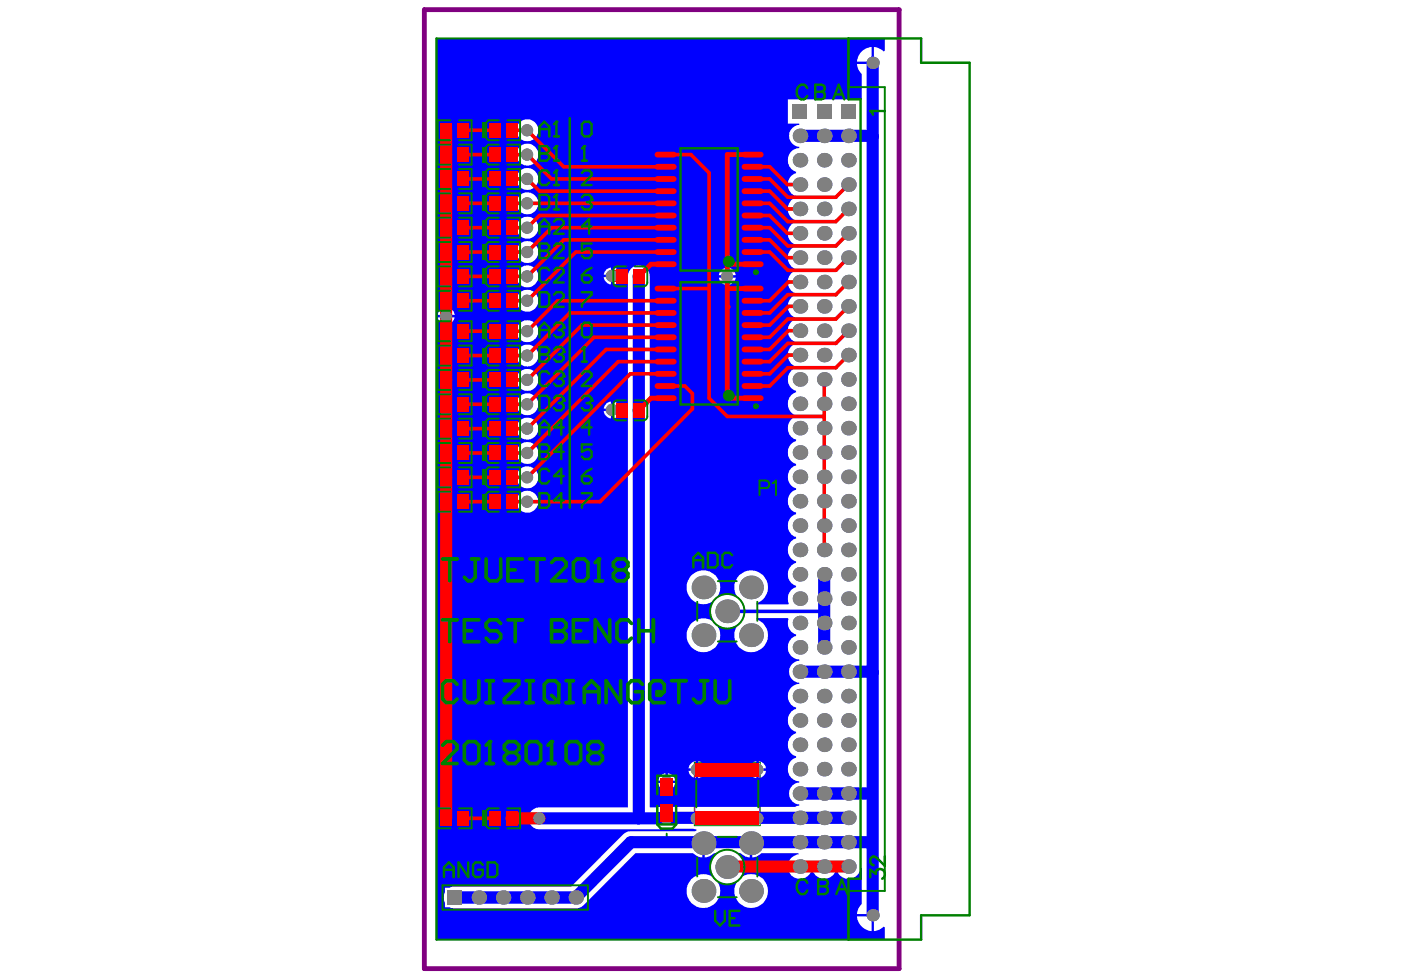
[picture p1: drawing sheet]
<svg xmlns="http://www.w3.org/2000/svg" width="289mm" height="202mm" viewBox="0 0 289 202" stroke-linecap="round" stroke-linejoin="round" font-family="sans-serif">
<g fill="none" stroke="#008000" stroke-width=".4">
<path d="M98.9 25.9v2M98.9 30.9v2M98.9 35.9v2M107.7 36.9h2M107.7 31.9h2M107.7 26.9h2M108.7 25.9v2M108.7 30.9v2M108.7 35.9v2M98.9 40.9v2M98.9 46v2M98.9 51v2"/>
<path d="M98.9 56v2M107.7 57h2M107.7 52h2M107.7 41.9h2M107.7 47h2M108.7 40.9v2M108.7 46v2M108.7 51v2M108.7 56v2M98.9 61v2M98.9 67.3v2M98.9 72.3v2"/>
<path d="M98.9 77.4v2M107.7 78.4h2M107.7 73.3h2M107.7 68.3h2M107.7 62h2M108.7 61v2M108.7 67.3v2M108.7 72.3v2M108.7 77.4v2M98.9 82.4v2M98.9 87.4v2M98.9 92.4v2"/>
<path d="M98.9 97.5v2M107.7 98.5h2M107.7 93.4h2M107.7 88.4h2M107.7 83.4h2M108.7 82.4v2M108.7 87.4v2M108.7 92.4v2M108.7 97.5v2M98.9 102.5v2M107.7 103.5h2M108.7 102.5v2"/>
<path d="M136.5 159.1h2M98.9 167.8v2M107.7 168.8h2M108.7 167.8v2M136.5 172.9h2M137.5 172v1.9"/>
</g>
<path d="M143.2 157.2h13.6v13.1h-13.6zM149 163.8h2M150 162.8v2" fill="none" stroke="#008000" stroke-width=".21"/>
<g fill="none" stroke="#800080" stroke-width=".21">
<path d="M103 36.9h1.6M103 31.9h1.6M103 26.9h1.6M103.4 26.1v1.6M103.4 31.1v1.6M103.4 36.1v1.6M104 40l-.6 .5M104 29.9l-.6 .6M104 24.9l-.6 .6M104 35l-.6 .5M104.2 26.1v1.6l-.8-.8zM104.2 31.1v1.6l-.8-.8z"/>
<path d="M104.2 36.1v1.6l-.8-.8zM104.4 35.2l-.6 .5M104.4 30.1l-.6 .6M104.4 25.1l-.6 .6M138.7 30.3h15v25.8h-15zM103 57h1.6M103 52h1.6M103 47h1.6M103 41.9h1.6M103.4 41.1v1.6M103.4 46.2v1.6M103.4 51.2v1.6"/>
<path d="M103.4 56.2v1.6M104 50l-.6 .6M104 45l-.6 .6M104 55.1l-.6 .5M104.2 41.1v1.6l-.8-.8zM104.2 46.2v1.6l-.8-.8zM104.2 51.2v1.6l-.8-.8zM104.2 56.2v1.6l-.8-.8zM104.4 55.3l-.6 .5M104.4 50.2l-.6 .6M104.4 45.2l-.6 .6M104.4 40.2l-.6 .5"/>
<path d="M138.7 58h15v25.7h-15zM103 78.4h1.6M103 73.3h1.6M103 68.3h1.6M103 62h1.6M103.4 61.2v1.6M103.4 67.5v1.6M103.4 72.5v1.6M103.4 77.6v1.6M104 76.4l-.6 .6M104 71.4l-.6 .5M104 66.4l-.6 .5"/>
<path d="M104 60.1l-.6 .5M104.2 61.2v1.6l-.8-.8zM104.2 67.5v1.6l-.8-.8zM104.2 72.5v1.6l-.8-.8zM104.2 77.6v1.6l-.8-.8zM104.4 76.6l-.6 .6M104.4 71.6l-.6 .5M104.4 60.3l-.6 .5M104.4 66.6l-.6 .5M103 98.5h1.6M103 93.4h1.6M103 88.4h1.6"/>
<path d="M103 83.4h1.6M103.4 82.6v1.6M103.4 87.6v1.6M103.4 92.6v1.6M103.4 97.7v1.6M104 96.5l-.6 .6M104 91.5l-.6 .5M104 86.5l-.6 .5M104 81.4l-.6 .6M104.2 82.6v1.6l-.8-.8zM104.2 87.6v1.6l-.8-.8zM104.2 92.6v1.6l-.8-.8z"/>
<path d="M104.2 97.7v1.6l-.8-.8zM104.4 96.7l-.6 .6M104.4 91.7l-.6 .5M104.4 81.6l-.6 .6M104.4 86.7l-.6 .5M103 103.5h1.6M103.4 102.7v1.6M104 101.5l-.6 .6M104.2 102.7v1.6l-.8-.8zM104.4 101.7l-.6 .6M143.3 157.9h13.4v11.7h-13.4zM103 168.8h1.6"/>
<path d="M103.4 168v1.6M104 166.8l-.6 .6M104.2 168v1.6l-.8-.8zM104.4 167l-.6 .6"/>
<circle cx="152" cy="54.2" r="1"/>
<circle cx="152" cy="81.9" r="1"/>
<circle cx="150" cy="126.1" r="3.6"/>
<circle cx="150" cy="126.1" r="2.05"/>
<circle cx="150" cy="126.1" r=".4"/>
<circle cx="150" cy="178.8" r="3.6"/>
<circle cx="150" cy="178.8" r="2.05"/>
<circle cx="150" cy="178.8" r=".4"/>
</g>
<path d="M87.5 2h97.9v197.8h-97.9z" fill="none" stroke="#800080" stroke-width="1"/>
<path d="M90 8h92.5v2.5l-.3 .1-1-.7-1-.2v3.3h-.2v.2h-3.3l.3 1 .7 1.1v5.2h-15.2v5h2.3v.3a2.27 2.27 0 0 0-2.1 2.2 2.27 2.27 0 0 0 2.1 2.3v.2l-.5 .1a2.53 2.53 0 0 0-1.8 2.3 2.53 2.53 0 0 0 1.7 2.5v.3l-.5 .2a2.53 2.53 0 0 0-1.2 2.4 2.53 2.53 0 0 0 1.7 2.1v.3l-.5 .2a2.53 2.53 0 0 0-1.2 2.4 2.53 2.53 0 0 0 1.7 2.2v.3l-.5 .1a2.53 2.53 0 0 0-1.2 2.4 2.53 2.53 0 0 0 1.7 2.2v.3l-.5 .1a2.53 2.53 0 0 0-1.2 2.5 2.53 2.53 0 0 0 1.7 2.1v.3l-.5 .2a2.53 2.53 0 0 0-1.2 2.4 2.53 2.53 0 0 0 1.7 2.1v.3l-.5 .2a2.53 2.53 0 0 0-1.2 2.4 2.53 2.53 0 0 0 1.7 2.2v.3l-.5 .1a2.53 2.53 0 0 0-1.2 2.4 2.53 2.53 0 0 0 1.7 2.2v.3l-.5 .1a2.53 2.53 0 0 0-1.2 2.5 2.53 2.53 0 0 0 1.7 2.1v.3l-.5 .2a2.53 2.53 0 0 0-1.2 2.4 2.53 2.53 0 0 0 1.7 2.1v.3l-.5 .2a2.53 2.53 0 0 0-1.2 2.4 2.53 2.53 0 0 0 1.7 2.1v.4l-.5 .1a2.53 2.53 0 0 0-1.2 2.4 2.53 2.53 0 0 0 1.7 2.2v.3l-.5 .1a2.53 2.53 0 0 0-1.2 2.5 2.53 2.53 0 0 0 1.7 2.1v.3l-.5 .1a2.53 2.53 0 0 0-1.2 2.5 2.53 2.53 0 0 0 1.7 2.1v.3l-.5 .2a2.53 2.53 0 0 0-1.2 2.4 2.53 2.53 0 0 0 1.7 2.1v.3l-.5 .2a2.53 2.53 0 0 0-1.2 2.4 2.53 2.53 0 0 0 1.7 2.2v.3l-.5 .1a2.53 2.53 0 0 0-1.2 2.5 2.53 2.53 0 0 0 1.7 2.1v.3l-.5 .1a2.53 2.53 0 0 0-1.2 2.5 2.53 2.53 0 0 0 1.7 2.1v.3l-.5 .2a2.49 2.49 0 0 0-1 3.2l-.2 .2h-6.5v-.3h.2a3.5 3.5 0 0 0 1.9-4.7 3.5 3.5 0 0 0-4.8-1.6 3.5 3.5 0 0 0-1.4 4.8l-.2 .2-.4-.2a3.2 3.2 0 0 0-3.1 .2l-.2-.2 .3-.4a3.5 3.5 0 0 0-2.9-4.9 3.5 3.5 0 0 0-3.7 4.3 3.5 3.5 0 0 0 5.1 2.2l.2 .2-.2 .4a3.3 3.3 0 0 0 .2 3.2l-.2 .2-.4-.3a3.5 3.5 0 0 0-4.9 2.9 3.5 3.5 0 0 0 4.3 3.7 3.5 3.5 0 0 0 2.2-5.1l.2-.2 .4 .2a3.2 3.2 0 0 0 3.1-.2l.2 .2-.2 .4a3.5 3.5 0 0 0 1.9 4.6 3.5 3.5 0 0 0 4.6-2.1 3.5 3.5 0 0 0-2.2-4.4v-.3h6.5l.1 .2-.1 .2a2.46 2.46 0 0 0 1.7 3v.3l-.5 .1a2.53 2.53 0 0 0-1.2 2.8 2.53 2.53 0 0 0 2.3 1.9v.3h-.4a2.28 2.28 0 0 0-1.7 2.5 2.28 2.28 0 0 0 2.1 2v.3h-.5a2.53 2.53 0 0 0-1.8 2.4 2.53 2.53 0 0 0 1.7 2.4v.3l-.5 .2a2.53 2.53 0 0 0-1.2 2.4 2.53 2.53 0 0 0 1.7 2.2v.3l-.5 .1a2.53 2.53 0 0 0-1.2 2.4 2.53 2.53 0 0 0 1.7 2.2v.3l-.5 .1a2.53 2.53 0 0 0-1.2 2.8 2.53 2.53 0 0 0 2.3 2v.2l-.4 .1a2.28 2.28 0 0 0-1.7 2.4 2.28 2.28 0 0 0 2.1 2v.3l-.9 .2-29.9 .1-.1-110.1a2.27 2.27 0 0 0-2.4-1.6 2.27 2.27 0 0 0-2 2.2v109.5l-18.8 .1a2.28 2.28 0 0 0-1.7 2.5 2.28 2.28 0 0 0 2.3 2l31.8-.1 .5 .1v.2l-.2 .2h-13.9l-1 .6-10.7 10.8h-24l-1.1 .2h-.9v.9a2.57 2.57 0 0 0 0 2.2v.9h.9l1.1 .3 25.5-.1 1-.6 10.7-10.7h12a2.73 2.73 0 0 0 1.8 .9v-3h.5v3l.9-.2 1-.7h.4l.1 .2a3.5 3.5 0 0 0-.7 4.4l-.2 .2-.4-.2a3.5 3.5 0 0 0-4.9 2.8 3.5 3.5 0 0 0 4.3 3.8 3.5 3.5 0 0 0 2.2-5.2l.2-.1 .4 .2a3.2 3.2 0 0 0 3.1-.2l.2 .1-.2 .5a3.5 3.5 0 0 0 2.9 4.8 3.5 3.5 0 0 0 3.7-4.3 3.5 3.5 0 0 0-5.2-2.2l-.1-.2 .2-.4a3.5 3.5 0 0 0-.9-4l.1-.2h.4l1 .7 .8 .2v-3h.5v3a2.74 2.74 0 0 0 1.9-.9h7.7v.2a2.51 2.51 0 0 0-1.7 4.1 2.51 2.51 0 0 0 4.3-.8h.3l.2 .5a2.51 2.51 0 0 0 2.4 1.2 2.51 2.51 0 0 0 2.1-1.7h.3l.2 .5a2.51 2.51 0 0 0 2.7 1.2 2.51 2.51 0 0 0 2-2.2h.2v7.4l-.7 1.1-.3 1h3.3v.3h.2v3.3l1-.3 1-.6 .3 .1v2.6h-92.5zM177.7 10.6a3.4 3.4 0 0 0-1 2.1h3v-3a3.3 3.3 0 0 0-2 .9zM106.5 26.9a2.26 2.26 0 0 0 4.5 0 2.26 2.26 0 0 0-4.5 0zM106.5 31.9a2.26 2.26 0 0 0 4.5 0 2.26 2.26 0 0 0-4.5 0zM106.5 36.9a2.26 2.26 0 0 0 4.5 0 2.26 2.26 0 0 0-4.5 0zM106.5 41.9a2.26 2.26 0 0 0 4.5 0 2.26 2.26 0 0 0-4.5 0zM106.5 47a2.26 2.26 0 0 0 4.5 0 2.26 2.26 0 0 0-4.5 0zM106.5 52a2.26 2.26 0 0 0 4.5 0 2.26 2.26 0 0 0-4.5 0zM126.5 55.2v1.5h1.5a1.65 1.65 0 0 0-1.5-1.5zM125 55.7l-.5 1h1.5v-1.5zM150.2 55.3v1.5h1.5a1.77 1.77 0 0 0-1.5-1.5zM148.7 55.8l-.3 .3-.2 .7h1.5v-1.5l-.6 .2zM126.5 57.2v1.5a1.77 1.77 0 0 0 1.5-1.5zM124.5 57.2a1.77 1.77 0 0 0 1.5 1.5v-1.5zM150.2 57.3v1.5a1.77 1.77 0 0 0 1.5-1.5zM148.2 57.3a1.77 1.77 0 0 0 1.5 1.5v-1.5zM106.5 57a2.26 2.26 0 0 0 4.5 0 2.26 2.26 0 0 0-4.5 0zM106.5 62a2.26 2.26 0 0 0 4.5 0 2.26 2.26 0 0 0-4.5 0zM92.3 63.4v1.6h1.5a1.77 1.77 0 0 0-1.5-1.6zM90.8 63.9l-.3 .4-.2 .7h1.5v-1.6l-.7 .2zM92.3 65.5v1.4a1.79 1.79 0 0 0 1.5-1.4zM90.3 65.5a1.79 1.79 0 0 0 1.5 1.4v-1.4zM106.5 68.3a2.26 2.26 0 0 0 4.5 0 2.26 2.26 0 0 0-4.5 0zM106.5 73.3a2.26 2.26 0 0 0 4.5 0 2.26 2.26 0 0 0-4.5 0zM106.5 78.4a2.26 2.26 0 0 0 4.5 0 2.26 2.26 0 0 0-4.5 0zM126.5 82.8v1.5h1.5a1.65 1.65 0 0 0-1.5-1.5zM125 83.3l-.5 1h1.5v-1.5zM106.5 83.4a2.26 2.26 0 0 0 4.5 0 2.26 2.26 0 0 0-4.5 0zM126.5 84.8v1.5a1.77 1.77 0 0 0 1.5-1.5zM124.5 84.8a1.77 1.77 0 0 0 1.5 1.5v-1.5zM106.5 88.4a2.26 2.26 0 0 0 4.5 0 2.26 2.26 0 0 0-4.5 0zM106.5 93.4a2.26 2.26 0 0 0 4.5 0 2.26 2.26 0 0 0-4.5 0zM106.5 98.5a2.26 2.26 0 0 0 4.5 0 2.26 2.26 0 0 0-4.5 0zM106.5 103.5a2.26 2.26 0 0 0 4.5 0 2.26 2.26 0 0 0-4.5 0zM156.5 157v1.5h1.5a1.77 1.77 0 0 0-1.5-1.5zM155 157.5l-.3 .3-.2 .7h1.5v-1.5l-.7 .2zM144 157v1.5h1.5a1.77 1.77 0 0 0-1.5-1.5zM142.5 157.5l-.3 .3-.2 .7h1.5v-1.5l-.7 .2zM156.5 159v1.5a1.77 1.77 0 0 0 1.5-1.5zM154.5 159a1.77 1.77 0 0 0 1.5 1.5v-1.5zM144 159v1.5a1.77 1.77 0 0 0 1.5-1.5zM142 159a1.77 1.77 0 0 0 1.5 1.5v-1.5zM137.7 159.5v1.5h1.5a1.77 1.77 0 0 0-1.5-1.5zM136.2 160l-.3 .4-.2 .6h1.5v-1.5l-.6 .2zM137.7 161.5v1.5a1.77 1.77 0 0 0 1.5-1.5zM135.7 161.5a1.77 1.77 0 0 0 1.5 1.5v-1.5zM176.7 189a3.3 3.3 0 0 0 3 3.1v-3.1z" fill="#00f"/>
<path d="M180 13v175.8M165 28l15 .1M131.7 57v111.8M170 118.5v15M165 138.6l15 .1M111.3 168.8h24.9M136.2 168.7h38.8M165 163.7h14.9M179.9 173.7h-49.8l-11.4 11.4h-24.9" fill="none" stroke="#00f" stroke-width="2.5"/>
<path d="M150 126.1h20" fill="none" stroke="#00f" stroke-width=".75"/>
<g fill="#808080">
<circle cx="111.2" cy="168.8" r="1.25"/>
<circle cx="92" cy="65.2" r="1.25"/>
<circle cx="156.2" cy="168.8" r="1.25"/>
<circle cx="143.7" cy="168.8" r="1.25"/>
<circle cx="137.4" cy="168.8" r="1.25"/>
<circle cx="137.4" cy="161.3" r="1.25"/>
<circle cx="156.2" cy="158.8" r="1.25"/>
<circle cx="143.7" cy="158.8" r="1.25"/>
<circle cx="149.9" cy="57" r="1.25"/>
<circle cx="131.7" cy="84.6" r="1.25"/>
<circle cx="131.7" cy="57" r="1.25"/>
<circle cx="126.2" cy="84.5" r="1.25"/>
<circle cx="126.2" cy="56.9" r="1.25"/>
<circle cx="108.7" cy="62" r="1.25"/>
<circle cx="108.7" cy="57" r="1.25"/>
<circle cx="108.7" cy="52" r="1.25"/>
<circle cx="108.7" cy="47" r="1.25"/>
<circle cx="108.7" cy="41.9" r="1.25"/>
<circle cx="108.7" cy="36.9" r="1.25"/>
<circle cx="108.7" cy="26.9" r="1.25"/>
<circle cx="108.7" cy="103.5" r="1.25"/>
<circle cx="108.7" cy="93.4" r="1.25"/>
<circle cx="108.7" cy="88.4" r="1.25"/>
<circle cx="108.7" cy="83.4" r="1.25"/>
<circle cx="108.7" cy="78.4" r="1.25"/>
<circle cx="108.7" cy="73.3" r="1.25"/>
<circle cx="108.7" cy="68.3" r="1.25"/>
<circle cx="108.7" cy="98.5" r="1.25"/>
<circle cx="108.7" cy="31.9" r="1.25"/>
<circle cx="108.8" cy="185.1" r="1.47"/>
<circle cx="165" cy="173.7" r="1.5"/>
<circle cx="165" cy="153.6" r="1.5"/>
<circle cx="165" cy="133.5" r="1.5"/>
<circle cx="165" cy="113.4" r="1.5"/>
<circle cx="165" cy="93.3" r="1.5"/>
<circle cx="165" cy="73.2" r="1.5"/>
<circle cx="165" cy="53.1" r="1.5"/>
<circle cx="165" cy="33" r="1.5"/>
<circle cx="175" cy="173.7" r="1.5"/>
<circle cx="175" cy="153.6" r="1.5"/>
<circle cx="175" cy="133.5" r="1.5"/>
<circle cx="175" cy="113.4" r="1.5"/>
<circle cx="175" cy="93.3" r="1.5"/>
<circle cx="175" cy="73.2" r="1.5"/>
<circle cx="175" cy="53.1" r="1.5"/>
<circle cx="175" cy="33" r="1.5"/>
<circle cx="98.8" cy="185.1" r="1.47"/>
<circle cx="118.7" cy="185.1" r="1.47"/>
<circle cx="113.8" cy="185.1" r="1.47"/>
<circle cx="145.1" cy="183.8" r="2.45"/>
<circle cx="145.1" cy="173.9" r="2.45"/>
<circle cx="145.1" cy="121.2" r="2.45"/>
<circle cx="165" cy="168.7" r="1.5"/>
<circle cx="165" cy="163.7" r="1.5"/>
<circle cx="165" cy="148.6" r="1.5"/>
<circle cx="165" cy="158.6" r="1.5"/>
<circle cx="165" cy="138.6" r="1.5"/>
<circle cx="165" cy="143.6" r="1.5"/>
<circle cx="165" cy="118.5" r="1.5"/>
<circle cx="165" cy="123.5" r="1.5"/>
<circle cx="165" cy="103.4" r="1.5"/>
<circle cx="165" cy="108.4" r="1.5"/>
<circle cx="165" cy="83.3" r="1.5"/>
<circle cx="165" cy="88.3" r="1.5"/>
<circle cx="165" cy="68.2" r="1.5"/>
<circle cx="165" cy="78.3" r="1.5"/>
<circle cx="165" cy="58.2" r="1.5"/>
<circle cx="165" cy="63.2" r="1.5"/>
<circle cx="165" cy="38.1" r="1.5"/>
<circle cx="165" cy="43.1" r="1.5"/>
<circle cx="165" cy="28" r="1.5"/>
<circle cx="180" cy="188.8" r="1.25"/>
<circle cx="175" cy="163.7" r="1.5"/>
<circle cx="175" cy="168.7" r="1.5"/>
<circle cx="175" cy="148.6" r="1.5"/>
<circle cx="175" cy="158.6" r="1.5"/>
<circle cx="175" cy="138.6" r="1.5"/>
<circle cx="175" cy="143.6" r="1.5"/>
<circle cx="175" cy="118.5" r="1.5"/>
<circle cx="175" cy="123.5" r="1.5"/>
<circle cx="175" cy="103.4" r="1.5"/>
<circle cx="175" cy="108.4" r="1.5"/>
<circle cx="175" cy="83.3" r="1.5"/>
<circle cx="175" cy="88.3" r="1.5"/>
<circle cx="175" cy="68.2" r="1.5"/>
<circle cx="175" cy="78.3" r="1.5"/>
<circle cx="175" cy="58.2" r="1.5"/>
<circle cx="175" cy="63.2" r="1.5"/>
<circle cx="175" cy="38.1" r="1.5"/>
<circle cx="175" cy="43.1" r="1.5"/>
<circle cx="175" cy="28" r="1.5"/>
<circle cx="180" cy="13" r="1.25"/>
<circle cx="145.1" cy="131" r="2.45"/>
<circle cx="165" cy="178.7" r="1.5"/>
<circle cx="165" cy="128.5" r="1.5"/>
<circle cx="165" cy="48.1" r="1.5"/>
<circle cx="165" cy="98.4" r="1.5"/>
<circle cx="175" cy="178.7" r="1.5"/>
<circle cx="175" cy="128.5" r="1.5"/>
<circle cx="175" cy="48.1" r="1.5"/>
<circle cx="175" cy="98.4" r="1.5"/>
<circle cx="170" cy="173.7" r="1.5"/>
<circle cx="170" cy="153.6" r="1.5"/>
<circle cx="170" cy="133.5" r="1.5"/>
<circle cx="170" cy="113.4" r="1.5"/>
<circle cx="170" cy="93.3" r="1.5"/>
<circle cx="170" cy="73.2" r="1.5"/>
<circle cx="170" cy="53.1" r="1.5"/>
<circle cx="170" cy="33" r="1.5"/>
<circle cx="103.8" cy="185.1" r="1.47"/>
<circle cx="154.9" cy="183.8" r="2.45"/>
<circle cx="170" cy="168.7" r="1.5"/>
<circle cx="170" cy="163.7" r="1.5"/>
<circle cx="154.9" cy="173.9" r="2.45"/>
<circle cx="170" cy="158.6" r="1.5"/>
<circle cx="170" cy="148.6" r="1.5"/>
<circle cx="170" cy="138.6" r="1.5"/>
<circle cx="170" cy="143.6" r="1.5"/>
<circle cx="170" cy="118.5" r="1.5"/>
<circle cx="170" cy="123.5" r="1.5"/>
<circle cx="150" cy="126.1" r="2.45"/>
<circle cx="154.9" cy="121.2" r="2.45"/>
<circle cx="170" cy="103.4" r="1.5"/>
<circle cx="170" cy="108.4" r="1.5"/>
<circle cx="170" cy="83.3" r="1.5"/>
<circle cx="170" cy="88.3" r="1.5"/>
<circle cx="170" cy="68.2" r="1.5"/>
<circle cx="170" cy="78.3" r="1.5"/>
<circle cx="170" cy="58.2" r="1.5"/>
<circle cx="170" cy="63.2" r="1.5"/>
<circle cx="170" cy="38.1" r="1.5"/>
<circle cx="170" cy="43.1" r="1.5"/>
<circle cx="170" cy="28" r="1.5"/>
<circle cx="170" cy="178.7" r="1.5"/>
<circle cx="150" cy="178.8" r="2.45"/>
<circle cx="170" cy="128.5" r="1.5"/>
<circle cx="154.9" cy="131" r="2.45"/>
<circle cx="170" cy="48.1" r="1.5"/>
<circle cx="170" cy="98.4" r="1.5"/>
</g>
<g fill="#808080">
<path d="M92.3 183.6h3v3h-3z" fill-rule="evenodd"/>
<path d="M163.5 21.5h3v3h-3z" fill-rule="evenodd"/>
<path d="M173.5 21.5h3v3h-3z" fill-rule="evenodd"/>
<path d="M168.5 21.5h3v3h-3z" fill-rule="evenodd"/>
</g>
<path d="M128 84.5h.2" fill="none" stroke="#f00" stroke-width="2.5"/>
<circle cx="137.3" cy="69.6" r=".37" fill="#f00"/>
<path d="M92 41.9v5.1M92 52v10M92 68.3v10.1M92 83.4v10" fill="none" stroke="#f00" stroke-width="2.5"/>
<circle cx="155.2" cy="59.5" r=".5" fill="#f00"/>
<g fill="none" stroke="#f00" stroke-width=".75">
<path d="M95.5 36.9h6.5M95.5 31.9h6.5M105.5 36.9h3.3M105.5 31.9h3.3M95.5 57h6.5M95.5 52h6.5M95.5 41.9h6.5M105.5 57h3.3M105.5 52h3.3M105.5 41.9h3.3M137.3 59.5h8.9M95.5 78.4h6.5"/>
<path d="M95.5 73.3h6.5M95.5 68.3h6.5M95.5 62h6.5M105.5 62h3.3M106 78.4h2.8M106 73.3h2.8M106 68.3h2.8M127.5 74.6h7.5M137.3 79.6h3.9l1.6 1.6M170 78.3v35.1M95.5 98.5h6.5M95.5 93.4h6.5"/>
<path d="M95.5 88.4h6.5M105.5 98.5h3.3M105.5 93.4h3.3M105.5 88.4h3.3M95.5 168.8h6.5"/>
</g>
<path d="M92 26.9v15M92 47v5M126.2 56.9h2M92 62v6.3M92 78.4v5M92 93.4v75.4" fill="none" stroke="#f00" stroke-width="2.5"/>
<circle cx="150" cy="31.9" r=".5" fill="#f00"/>
<g fill="none" stroke="#f00" stroke-width=".75">
<path d="M95.5 26.9h6.5M105.5 26.9h3.3M108.8 36.9l2.5 2.5M137.3 31.9h5.2M155.2 39.4h3.5M155.2 36.9h3.5M155.2 34.4h3.5M162.4 38.1h2.6M95.5 47h6.5M111.3 44.5l-2.5 2.5h-3.3M116.2 49.5l-7.4 7.5M118.7 52l-9.9 10"/>
<path d="M155.2 52h3.5M155.2 49.5h3.5M155.2 44.5h3.5M155.2 41.9h3.5M162.4 53.1h2.6M162.4 48.1h2.6M162.6 58.2h2.4M120 67.1l-11.2 11.3M155.2 79.6h3.5M155.2 77.1h3.5M155.2 72.1h3.5M155.2 74.6h3.5"/>
<path d="M155.2 69.6h3.5M155.2 64.5h3.5M155.2 62h3.5M162.6 73.2h2.4M162.6 68.2h2.4M95.5 83.4h6.5M106 83.4h2.8M146.2 82.1l3.8 3.8M95.5 103.5h6.5"/>
</g>
<path d="M134.2 54.5l-2.5 2.5M134.2 82.1l-2.5 2.5" fill="none" stroke="#f00" stroke-width="1"/>
<circle cx="150" cy="63.3" r=".5" fill="#f00"/>
<g fill="none" stroke="#f00" stroke-width=".75">
<path d="M108.8 31.9l5 5M108.8 26.9l7.4 7.5M142.5 31.9l3.7 3.8v46.4M158.7 39.4l3.7 3.7h2.6M158.7 34.4l3.7 3.7M158.7 36.9l3.8 3.8h9.9l2.6-2.6M113.8 47l-5 5M155.2 47h3.5l3.8 3.7M158.7 52l3.8 3.8h9.9l2.6-2.7M158.7 49.5l3.7 3.6M158.7 44.5l3.7 3.6M158.7 41.9l3.8 3.8h9.9l2.6-2.6"/>
<path d="M162.6 58.2l-3.9 3.8M175 58.2l-2.6 2.6h-9.9l-3.8 3.7M175 48.1l-2.6 2.6M115 62l-6.2 6.3M117.5 64.5l-8.7 8.8M130 77.1h7.3M162.5 70.8l-3.8 3.8M162.6 68.2l-3.9 3.9M162.6 73.2l-3.9 3.9M165 63.2h-2.4l-3.9 3.9h-3.5M175 63.2l-2.6 2.6h-9.9l-3.8 3.8M175 73.2l-2.6 2.7h-9.9l-3.8 3.7"/>
<path d="M175 68.2l-2.6 2.6M142.8 81.2v3.1M150 85.9h20"/>
</g>
<path d="M155.2 31.9h-5.2v50.2h5.2M134.2 54.5h3.1M150 54.5h5.2M134.2 82.1h3.1" fill="none" stroke="#f00" stroke-width="1"/>
<path d="M105.5 168.8h5.8M170 178.7h5" fill="none" stroke="#f00" stroke-width="2.5"/>
<circle cx="105.5" cy="168.8" r="1.25" fill="#f00"/>
<g fill="none" stroke="#f00" stroke-width=".75">
<path d="M111.3 39.4h26M113.8 36.9h23.5M116.2 34.4h21.1M108.8 41.9h28.5M111.3 44.5h26M113.8 47h23.5M116.2 49.5h21.1M118.7 52h18.6M162.5 50.7h9.9M115 62h22.3M117.5 64.5h19.8M120 67.1h17.3"/>
<path d="M127.5 74.6l-18.7 18.8M130 77.1l-21.2 21.4M137.3 69.6h-14.8l-13.7 13.8M137.3 72.1h-12.3l-16.2 16.3M162.5 70.8h9.9M142.8 84.3l-19.1 19.2h-18.2"/>
</g>
<path d="M150 59.5h5.2" fill="none" stroke="#f00" stroke-width="1"/>
<path d="M150 178.7h20" fill="none" stroke="#f00" stroke-width="2.5"/>
<g fill="#808080">
<circle cx="111.2" cy="168.8" r="1.25"/>
<circle cx="92" cy="65.2" r="1.25"/>
<circle cx="156.2" cy="168.8" r="1.25"/>
<circle cx="143.7" cy="168.8" r="1.25"/>
<circle cx="137.4" cy="168.8" r="1.25"/>
<circle cx="137.4" cy="161.3" r="1.25"/>
<circle cx="156.2" cy="158.8" r="1.25"/>
<circle cx="143.7" cy="158.8" r="1.25"/>
<circle cx="149.9" cy="57" r="1.25"/>
<circle cx="131.7" cy="84.6" r="1.25"/>
<circle cx="131.7" cy="57" r="1.25"/>
<circle cx="126.2" cy="84.5" r="1.25"/>
<circle cx="126.2" cy="56.9" r="1.25"/>
<circle cx="108.7" cy="62" r="1.25"/>
<circle cx="108.7" cy="57" r="1.25"/>
<circle cx="108.7" cy="52" r="1.25"/>
<circle cx="108.7" cy="47" r="1.25"/>
<circle cx="108.7" cy="41.9" r="1.25"/>
<circle cx="108.7" cy="36.9" r="1.25"/>
<circle cx="108.7" cy="26.9" r="1.25"/>
<circle cx="108.7" cy="103.5" r="1.25"/>
<circle cx="108.7" cy="93.4" r="1.25"/>
<circle cx="108.7" cy="88.4" r="1.25"/>
<circle cx="108.7" cy="83.4" r="1.25"/>
<circle cx="108.7" cy="78.4" r="1.25"/>
<circle cx="108.7" cy="73.3" r="1.25"/>
<circle cx="108.7" cy="68.3" r="1.25"/>
<circle cx="108.7" cy="98.5" r="1.25"/>
<circle cx="108.7" cy="31.9" r="1.25"/>
<circle cx="108.8" cy="185.1" r="1.47"/>
<circle cx="165" cy="173.7" r="1.5"/>
<circle cx="165" cy="153.6" r="1.5"/>
<circle cx="165" cy="133.5" r="1.5"/>
<circle cx="165" cy="113.4" r="1.5"/>
<circle cx="165" cy="93.3" r="1.5"/>
<circle cx="165" cy="73.2" r="1.5"/>
<circle cx="165" cy="53.1" r="1.5"/>
<circle cx="165" cy="33" r="1.5"/>
<circle cx="175" cy="173.7" r="1.5"/>
<circle cx="175" cy="153.6" r="1.5"/>
<circle cx="175" cy="133.5" r="1.5"/>
<circle cx="175" cy="113.4" r="1.5"/>
<circle cx="175" cy="93.3" r="1.5"/>
<circle cx="175" cy="73.2" r="1.5"/>
<circle cx="175" cy="53.1" r="1.5"/>
<circle cx="175" cy="33" r="1.5"/>
<circle cx="98.8" cy="185.1" r="1.47"/>
<circle cx="118.7" cy="185.1" r="1.47"/>
<circle cx="113.8" cy="185.1" r="1.47"/>
<circle cx="145.1" cy="183.8" r="2.45"/>
<circle cx="145.1" cy="173.9" r="2.45"/>
<circle cx="145.1" cy="121.2" r="2.45"/>
<circle cx="165" cy="168.7" r="1.5"/>
<circle cx="165" cy="163.7" r="1.5"/>
<circle cx="165" cy="148.6" r="1.5"/>
<circle cx="165" cy="158.6" r="1.5"/>
<circle cx="165" cy="138.6" r="1.5"/>
<circle cx="165" cy="143.6" r="1.5"/>
<circle cx="165" cy="118.5" r="1.5"/>
<circle cx="165" cy="123.5" r="1.5"/>
<circle cx="165" cy="103.4" r="1.5"/>
<circle cx="165" cy="108.4" r="1.5"/>
<circle cx="165" cy="83.3" r="1.5"/>
<circle cx="165" cy="88.3" r="1.5"/>
<circle cx="165" cy="68.2" r="1.5"/>
<circle cx="165" cy="78.3" r="1.5"/>
<circle cx="165" cy="58.2" r="1.5"/>
<circle cx="165" cy="63.2" r="1.5"/>
<circle cx="165" cy="38.1" r="1.5"/>
<circle cx="165" cy="43.1" r="1.5"/>
<circle cx="165" cy="28" r="1.5"/>
<circle cx="180" cy="188.8" r="1.25"/>
<circle cx="175" cy="163.7" r="1.5"/>
<circle cx="175" cy="168.7" r="1.5"/>
<circle cx="175" cy="148.6" r="1.5"/>
<circle cx="175" cy="158.6" r="1.5"/>
<circle cx="175" cy="138.6" r="1.5"/>
<circle cx="175" cy="143.6" r="1.5"/>
<circle cx="175" cy="118.5" r="1.5"/>
<circle cx="175" cy="123.5" r="1.5"/>
<circle cx="175" cy="103.4" r="1.5"/>
<circle cx="175" cy="108.4" r="1.5"/>
<circle cx="175" cy="83.3" r="1.5"/>
<circle cx="175" cy="88.3" r="1.5"/>
<circle cx="175" cy="68.2" r="1.5"/>
<circle cx="175" cy="78.3" r="1.5"/>
<circle cx="175" cy="58.2" r="1.5"/>
<circle cx="175" cy="63.2" r="1.5"/>
<circle cx="175" cy="38.1" r="1.5"/>
<circle cx="175" cy="43.1" r="1.5"/>
<circle cx="175" cy="28" r="1.5"/>
<circle cx="180" cy="13" r="1.25"/>
<circle cx="145.1" cy="131" r="2.45"/>
<circle cx="165" cy="178.7" r="1.5"/>
<circle cx="165" cy="128.5" r="1.5"/>
<circle cx="165" cy="48.1" r="1.5"/>
<circle cx="165" cy="98.4" r="1.5"/>
<circle cx="175" cy="178.7" r="1.5"/>
<circle cx="175" cy="128.5" r="1.5"/>
<circle cx="175" cy="48.1" r="1.5"/>
<circle cx="175" cy="98.4" r="1.5"/>
<circle cx="170" cy="173.7" r="1.5"/>
<circle cx="170" cy="153.6" r="1.5"/>
<circle cx="170" cy="133.5" r="1.5"/>
<circle cx="170" cy="113.4" r="1.5"/>
<circle cx="170" cy="93.3" r="1.5"/>
<circle cx="170" cy="73.2" r="1.5"/>
<circle cx="170" cy="53.1" r="1.5"/>
<circle cx="170" cy="33" r="1.5"/>
<circle cx="103.8" cy="185.1" r="1.47"/>
<circle cx="154.9" cy="183.8" r="2.45"/>
<circle cx="170" cy="168.7" r="1.5"/>
<circle cx="170" cy="163.7" r="1.5"/>
<circle cx="154.9" cy="173.9" r="2.45"/>
<circle cx="170" cy="158.6" r="1.5"/>
<circle cx="170" cy="148.6" r="1.5"/>
<circle cx="170" cy="138.6" r="1.5"/>
<circle cx="170" cy="143.6" r="1.5"/>
<circle cx="170" cy="118.5" r="1.5"/>
<circle cx="170" cy="123.5" r="1.5"/>
<circle cx="150" cy="126.1" r="2.45"/>
<circle cx="154.9" cy="121.2" r="2.45"/>
<circle cx="170" cy="103.4" r="1.5"/>
<circle cx="170" cy="108.4" r="1.5"/>
<circle cx="170" cy="83.3" r="1.5"/>
<circle cx="170" cy="88.3" r="1.5"/>
<circle cx="170" cy="68.2" r="1.5"/>
<circle cx="170" cy="78.3" r="1.5"/>
<circle cx="170" cy="58.2" r="1.5"/>
<circle cx="170" cy="63.2" r="1.5"/>
<circle cx="170" cy="38.1" r="1.5"/>
<circle cx="170" cy="43.1" r="1.5"/>
<circle cx="170" cy="28" r="1.5"/>
<circle cx="170" cy="178.7" r="1.5"/>
<circle cx="150" cy="178.8" r="2.45"/>
<circle cx="170" cy="128.5" r="1.5"/>
<circle cx="154.9" cy="131" r="2.45"/>
<circle cx="170" cy="48.1" r="1.5"/>
<circle cx="170" cy="98.4" r="1.5"/>
</g>
<g fill="#808080">
<path d="M92.3 183.6h3v3h-3z" fill-rule="evenodd"/>
<path d="M163.5 21.5h3v3h-3z" fill-rule="evenodd"/>
<path d="M173.5 21.5h3v3h-3z" fill-rule="evenodd"/>
<path d="M168.5 21.5h3v3h-3z" fill-rule="evenodd"/>
</g>
<g fill="#f00">
<path d="M90.9 92h2.3v2.9h-2.3z" fill-rule="evenodd"/>
<path d="M90.9 71.9h2.3v2.9h-2.3z" fill-rule="evenodd"/>
<path d="M90.9 55.6h2.3v2.9h-2.3z" fill-rule="evenodd"/>
<path d="M90.9 35.5h2.3v2.9h-2.3z" fill-rule="evenodd"/>
<path d="M127.1 55.6h2.3v2.9h-2.3z" fill-rule="evenodd"/>
<path d="M130.6 55.6h2.3v2.9h-2.3z" fill-rule="evenodd"/>
<path d="M90.9 167.3h2.3v3h-2.3z" fill-rule="evenodd"/>
<path d="M90.9 102h2.3v2.9h-2.3z" fill-rule="evenodd"/>
<path d="M90.9 81.9h2.3v2.9h-2.3z" fill-rule="evenodd"/>
<path d="M90.9 87h2.3v2.9h-2.3z" fill-rule="evenodd"/>
<path d="M90.9 66.9h2.3v2.9h-2.3z" fill-rule="evenodd"/>
<path d="M90.9 76.9h2.3v2.9h-2.3z" fill-rule="evenodd"/>
<path d="M90.9 50.5h2.3v2.9h-2.3z" fill-rule="evenodd"/>
<path d="M90.9 60.6h2.3v2.9h-2.3z" fill-rule="evenodd"/>
<path d="M90.9 40.5h2.3v2.9h-2.3z" fill-rule="evenodd"/>
<path d="M90.9 45.5h2.3v2.9h-2.3z" fill-rule="evenodd"/>
<path d="M90.9 25.4h2.3v2.9h-2.3z" fill-rule="evenodd"/>
<path d="M127.1 83.2h2.3v2.9h-2.3z" fill-rule="evenodd"/>
<path d="M130.6 83.2h2.3v2.9h-2.3z" fill-rule="evenodd"/>
<path d="M90.9 97h2.3v2.9h-2.3z" fill-rule="evenodd"/>
<path d="M90.9 30.4h2.3v2.9h-2.3z" fill-rule="evenodd"/>
<path d="M94.4 92h2.3v2.9h-2.3z" fill-rule="evenodd"/>
<path d="M100.9 92h2.3v2.9h-2.3z" fill-rule="evenodd"/>
<path d="M94.4 71.9h2.3v2.9h-2.3z" fill-rule="evenodd"/>
<path d="M100.9 71.9h2.3v2.9h-2.3z" fill-rule="evenodd"/>
<path d="M94.4 55.6h2.3v2.9h-2.3z" fill-rule="evenodd"/>
<path d="M100.9 55.6h2.3v2.9h-2.3z" fill-rule="evenodd"/>
<path d="M94.4 35.5h2.3v2.9h-2.3z" fill-rule="evenodd"/>
<path d="M100.9 35.5h2.3v2.9h-2.3z" fill-rule="evenodd"/>
</g>
<path d="M153.5 36.9h3.4M153.5 31.9h3.4M153.5 52h3.4M153.5 49.5h3.4M153.5 44.5h3.4M153.5 41.9h3.4M153.5 77.1h3.4M153.5 72.1h3.4M153.5 69.6h3.4M153.5 64.5h3.4M153.5 62h3.4M153.5 82.1h3.4" fill="none" stroke="#f00" stroke-width="1.2"/>
<g fill="#f00">
<path d="M100.9 167.3h2.3v3h-2.3z" fill-rule="evenodd"/>
<path d="M94.4 167.3h2.3v3h-2.3z" fill-rule="evenodd"/>
<path d="M94.4 102h2.3v2.9h-2.3z" fill-rule="evenodd"/>
<path d="M100.9 102h2.3v2.9h-2.3z" fill-rule="evenodd"/>
<path d="M94.4 81.9h2.3v2.9h-2.3z" fill-rule="evenodd"/>
<path d="M100.9 81.9h2.3v2.9h-2.3z" fill-rule="evenodd"/>
<path d="M94.4 87h2.3v2.9h-2.3z" fill-rule="evenodd"/>
<path d="M100.9 87h2.3v2.9h-2.3z" fill-rule="evenodd"/>
<path d="M94.4 66.9h2.3v2.9h-2.3z" fill-rule="evenodd"/>
<path d="M100.9 66.9h2.3v2.9h-2.3z" fill-rule="evenodd"/>
<path d="M94.4 76.9h2.3v2.9h-2.3z" fill-rule="evenodd"/>
<path d="M100.9 76.9h2.3v2.9h-2.3z" fill-rule="evenodd"/>
<path d="M94.4 50.5h2.3v2.9h-2.3z" fill-rule="evenodd"/>
<path d="M100.9 50.5h2.3v2.9h-2.3z" fill-rule="evenodd"/>
<path d="M94.4 60.6h2.3v2.9h-2.3z" fill-rule="evenodd"/>
<path d="M100.9 60.6h2.3v2.9h-2.3z" fill-rule="evenodd"/>
<path d="M94.4 40.5h2.3v2.9h-2.3z" fill-rule="evenodd"/>
<path d="M100.9 40.5h2.3v2.9h-2.3z" fill-rule="evenodd"/>
<path d="M94.4 45.5h2.3v2.9h-2.3z" fill-rule="evenodd"/>
<path d="M100.9 45.5h2.3v2.9h-2.3z" fill-rule="evenodd"/>
<path d="M94.4 25.4h2.3v2.9h-2.3z" fill-rule="evenodd"/>
<path d="M100.9 25.4h2.3v2.9h-2.3z" fill-rule="evenodd"/>
</g>
<path d="M153.5 34.4h3.4M153.5 39.4h3.4M153.5 59.5h3.4M153.5 54.5h3.4M153.5 47h3.4M153.5 67.1h3.4M153.5 74.6h3.4M153.5 79.6h3.4" fill="none" stroke="#f00" stroke-width="1.2"/>
<g fill="#f00">
<path d="M94.4 97h2.3v2.9h-2.3z" fill-rule="evenodd"/>
<path d="M100.9 97h2.3v2.9h-2.3z" fill-rule="evenodd"/>
<path d="M94.4 30.4h2.3v2.9h-2.3z" fill-rule="evenodd"/>
<path d="M100.9 30.4h2.3v2.9h-2.3z" fill-rule="evenodd"/>
<path d="M104.4 92h2.3v2.9h-2.3z" fill-rule="evenodd"/>
<path d="M104.4 71.9h2.3v2.9h-2.3z" fill-rule="evenodd"/>
<path d="M104.4 55.6h2.3v2.9h-2.3z" fill-rule="evenodd"/>
<path d="M104.4 35.5h2.3v2.9h-2.3z" fill-rule="evenodd"/>
</g>
<path d="M135.6 36.9h3.3M135.6 31.9h3.3M135.6 52h3.3M135.6 49.5h3.3M135.6 44.5h3.3M135.6 41.9h3.3M135.6 77.1h3.3M135.6 72.1h3.3M135.6 69.6h3.3M135.6 64.5h3.3M135.6 62h3.3M135.6 82.1h3.3" fill="none" stroke="#f00" stroke-width="1.2"/>
<g fill="#f00">
<path d="M104.4 167.3h2.3v3h-2.3z" fill-rule="evenodd"/>
<path d="M104.4 102h2.3v2.9h-2.3z" fill-rule="evenodd"/>
<path d="M104.4 81.9h2.3v2.9h-2.3z" fill-rule="evenodd"/>
<path d="M104.4 87h2.3v2.9h-2.3z" fill-rule="evenodd"/>
<path d="M104.4 66.9h2.3v2.9h-2.3z" fill-rule="evenodd"/>
<path d="M104.4 76.9h2.3v2.9h-2.3z" fill-rule="evenodd"/>
<path d="M104.4 50.5h2.3v2.9h-2.3z" fill-rule="evenodd"/>
<path d="M104.4 60.6h2.3v2.9h-2.3z" fill-rule="evenodd"/>
<path d="M104.4 40.5h2.3v2.9h-2.3z" fill-rule="evenodd"/>
<path d="M104.4 45.5h2.3v2.9h-2.3z" fill-rule="evenodd"/>
<path d="M104.4 25.4h2.3v2.9h-2.3z" fill-rule="evenodd"/>
<path d="M143.4 167.3h13.2v2.8h-13.2z" fill-rule="evenodd"/>
<path d="M136.1 165.9h2.7v3.5h-2.7z" fill-rule="evenodd"/>
<path d="M143.4 157.5h13.2v2.8h-13.2z" fill-rule="evenodd"/>
</g>
<path d="M135.6 34.4h3.3M135.6 39.4h3.3M135.6 59.5h3.3M135.6 54.5h3.3M135.6 47h3.3M135.6 67.1h3.3M135.6 74.6h3.3M135.6 79.6h3.3" fill="none" stroke="#f00" stroke-width="1.2"/>
<g fill="#f00">
<path d="M104.4 97h2.3v2.9h-2.3z" fill-rule="evenodd"/>
<path d="M104.4 30.4h2.3v2.9h-2.3z" fill-rule="evenodd"/>
<path d="M136.2 160.7h2.6v3.5h-2.6z" fill-rule="evenodd"/>
</g>
<g fill="none" stroke="#008000" stroke-width=".4">
<path d="M90 7.9h85v10.1h7.5v165.8h-7.5v10h-85M92.9 24.8h-2.6v4.1h2.6M92.9 29.8h-2.6v4.2h2.6M92.9 34.9h-2.6v4.1h2.6M92.9 39.9h-2.6v4.1h2.6M94.7 24.8h2.6v4.1h-2.6M94.7 29.8h2.6v4.2h-2.6M94.7 34.9h2.6v4.1h-2.6M94.7 39.9h2.6v4.1h-2.6M102.9 24.8h-2.2l-.4 .5v3.1l.5 .5h2.1M102.9 29.8h-2.2l-.4 .5v3.1l.5 .6h2.1M102.9 34.9h-2.2l-.4 .5v3.1l.5 .5h2.1"/>
<path d="M102.9 39.9h-2.2l-.4 .5v3.1l.5 .5h2.1M104.7 24.8h2.6v4.1h-2.6M104.7 29.8h2.6v4.2h-2.6M104.7 34.9h2.6v4.1h-2.6M104.7 39.9h2.6v4.1h-2.6M92.9 44.9h-2.6v4.1h2.6M92.9 49.9h-2.6v4.1h2.6M92.9 55h-2.6v4.1h2.6M92.9 60h-2.6v4.1h2.6M94.7 44.9h2.6v4.1h-2.6M94.7 49.9h2.6v4.1h-2.6M94.7 55h2.6v4.1h-2.6"/>
<path d="M94.7 60h2.6v4.1h-2.6M102.9 44.9h-2.2l-.4 .5v3.1l.5 .5h2.1M102.9 49.9h-2.2l-.4 .5v3.1l.5 .5h2.1M102.9 55h-2.2l-.4 .5v3.1l.5 .5h2.1M102.9 60h-2.2l-.4 .5v3.1l.5 .5h2.1M104.7 44.9h2.6v4.1h-2.6M104.7 49.9h2.6v4.1h-2.6M104.7 55h2.6v4.1h-2.6M104.7 60h2.6v4.1h-2.6M126.5 55.8v2.5M127.3 59.1h1.8M127.3 55h1.8"/>
<path d="M130.9 59.1h1.8M130.9 55h1.8M133.5 55.8v2.5M92.9 66.3h-2.6v4.1h2.6M92.9 71.3h-2.6v4.1h2.6M92.9 76.3h-2.6v4.1h2.6M94.7 66.3h2.6v4.1h-2.6M94.7 71.3h2.6v4.1h-2.6M94.7 76.3h2.6v4.1h-2.6M102.9 66.3h-2.2l-.4 .5v3.1l.5 .5h2.1M102.9 71.3h-2.2l-.4 .5v3.1l.5 .5h2.1M102.9 76.3h-2.2l-.4 .5v3.1l.5 .5h2.1"/>
<path d="M104.7 66.3h2.6v4.1h-2.6M104.7 71.3h2.6v4.1h-2.6M104.7 76.3h2.6v4.1h-2.6M92.9 81.3h-2.6v4.1h2.6M92.9 86.4h-2.6v4.1h2.6M92.9 91.4h-2.6v4.1h2.6M92.9 96.4h-2.6v4.1h2.6M94.7 81.3h2.6v4.1h-2.6M94.7 86.4h2.6v4.1h-2.6M94.7 91.4h2.6v4.1h-2.6M94.7 96.4h2.6v4.1h-2.6M102.9 96.4h-2.2l-.4 .5v3.1l.5 .5h2.1"/>
<path d="M102.9 81.3h-2.2l-.4 .5v3.1l.5 .5h2.1M102.9 86.4h-2.2l-.4 .5v3.1l.5 .5h2.1M102.9 91.4h-2.2l-.4 .5v3.1l.5 .5h2.1M104.7 81.3h2.6v4.1h-2.6M104.7 86.4h2.6v4.1h-2.6M104.7 91.4h2.6v4.1h-2.6M104.7 96.4h2.6v4.1h-2.6M126.5 83.4v2.5M127.3 86.7h1.8M127.3 82.6h1.8M130.9 86.7h1.8M130.9 82.6h1.8"/>
<path d="M133.5 83.4v2.5M92.9 101.4h-2.6v4.1h2.6M94.7 101.4h2.6v4.1h-2.6M102.9 101.4h-2.2l-.4 .5v3.1l.5 .5h2.1M104.7 101.4h2.6v4.1h-2.6M148 119.9h3.9M143.8 124.1v4M148 132.3h3.9M156.2 124.1v4M92.9 166.7h-2.6v4.2h2.6M94.7 166.7h2.6v4.2h-2.6M102.9 166.7h-2.2l-.4 .5v3.2l.5 .5h2.1"/>
<path d="M104.7 166.7h2.6v4.2h-2.6M143.6 161v5.5M143.8 176.9v3.9M148 172.6h3.9M156.2 176.9v3.9M156.4 161v5.5M91.3 182.6h29.9v5h-29.9zM148 185.1h3.9"/>
</g>
<path d="M90 7.9v185.9M175 7.9h15v5.1h10v175.8h-10v5h-15v-12.5h2.5v-160.8h-2.5zM117.5 24.4v80.3M140.3 30.6h11.8v25.2h-11.8zM140.3 58.2h11.8v25.2h-11.8zM135.5 170.1l.8 .8h2.4l.7-.8M135.5 163.8v-3.8h3.9v3.8M135.5 166.2v3.9M135.5 170.1h3.9M139.4 166.2v3.9" fill="none" stroke="#008000" stroke-width=".5"/>
<g fill="#008000">
<path d="M99.4 91.9h.5v3.1h-.5z" fill-rule="evenodd"/>
<path d="M99.4 71.8h.5v3.1h-.5z" fill-rule="evenodd"/>
<path d="M99.4 55.5h.5v3.1h-.5z" fill-rule="evenodd"/>
<path d="M99.4 35.4h.5v3.1h-.5z" fill-rule="evenodd"/>
<path d="M99.4 167.2h.5v3.2h-.5z" fill-rule="evenodd"/>
<path d="M99.4 101.9h.5v3.1h-.5z" fill-rule="evenodd"/>
<path d="M99.4 81.8h.5v3.1h-.5z" fill-rule="evenodd"/>
<path d="M99.4 86.9h.5v3.1h-.5z" fill-rule="evenodd"/>
<path d="M99.4 66.8h.5v3.1h-.5z" fill-rule="evenodd"/>
<path d="M99.4 76.8h.5v3.1h-.5z" fill-rule="evenodd"/>
<path d="M99.4 50.4h.5v3.1h-.5z" fill-rule="evenodd"/>
<path d="M99.4 60.5h.5v3.1h-.5z" fill-rule="evenodd"/>
<path d="M99.4 40.4h.5v3.1h-.5z" fill-rule="evenodd"/>
<path d="M99.4 45.4h.5v3.1h-.5z" fill-rule="evenodd"/>
<path d="M99.4 25.3h.5v3.1h-.5z" fill-rule="evenodd"/>
<path d="M99.4 96.9h.5v3.1h-.5z" fill-rule="evenodd"/>
<path d="M99.4 30.3h.5v3.1h-.5z" fill-rule="evenodd"/>
</g>
<path d="M120 77.1l.5-.5h1l.5 .5v.5l-2 2h2M120 74.6h1M120.5 71.6v3M122 91.7h-2v1.5l1-.5h.5l.5 .5v1l-.5 .5h-1l-.5-.5M122 88.2h-2l1.5-1.5v3M120 101.7h2v.5l-2 2v.5" fill="none" stroke="#008000" stroke-width=".5"/>
<circle cx="120.5" cy="71.6" r=".25" fill="#008000"/>
<path d="M120 35.7l.5-.5h1l.5 .5v.5l-2 2h2M120 40.7l.5-.5h1l.5 .5v.5M120 56.8h1.5l.5 .5v.5l-.5 .5h-1l-.5-.5zM122 50.2h-2v1.5l1-.5h.5l.5 .5v1l-.5 .5h-1l-.5-.5M122 55.3l-1 .5-1 1M120 60.3h2v.5l-2 2v.5M120.5 71.6l-.5 .5M120.5 66.6h1l.5 .5v2l-.5 .5h-1l-.5-.5v-2z" fill="none" stroke="#008000" stroke-width=".5"/>
<circle cx="122" cy="41.2" r=".25" fill="#008000"/>
<path d="M120.5 25.1h1l.5 .5v2l-.5 .5h-1l-.5-.5v-2zM121 41.7h.5M121.5 41.7l.5 .5v.5l-.5 .5h-1l-.5-.5M122 41.2l-.5 .5M122 46.7h-2l1.5-1.5v3M120 82.1l.5-.5h1l.5 .5v.5M120 98.2h1.5l.5 .5v.5l-.5 .5h-1l-.5-.5zM122 96.7l-1 .5-1 1" fill="none" stroke="#008000" stroke-width=".5"/>
<circle cx="122" cy="82.6" r=".25" fill="#008000"/>
<path d="M120 33.1h1M120.5 30.1v3M121 83.1h.5M121.5 83.1l.5 .5v.5l-.5 .5h-1l-.5-.5M122 82.6l-.5 .5" fill="none" stroke="#008000" stroke-width=".5"/>
<circle cx="120.5" cy="30.1" r=".25" fill="#008000"/>
<path d="M120.5 30.1l-.5 .5M111.3 89.7v-2l1-1 1 1v2M111.3 91.7v3h1.5l.5-.5v-.5l-.5-.5h-1.5M111.3 88.2h2M116.2 88.2h-1.9l1.4-1.5v3M111.3 101.7h1.5l.5 .5v2l-.5 .5h-1.5zM116.2 103.2h-1.9l1.4-1.5v3" fill="none" stroke="#008000" stroke-width=".5"/>
<circle cx="111.3" cy="93.2" r=".25" fill="#008000"/>
<path d="M111.3 69.6v-2l1-1 1 1v2M111.3 68.1h2M114.3 67.1l.4-.5h1l.5 .5v.5M111.3 91.7h1.5l.5 .5v.5l-.5 .5h-1.5M116.2 93.2h-1.9l1.4-1.5v3" fill="none" stroke="#008000" stroke-width=".5"/>
<circle cx="116.2" cy="67.6" r=".25" fill="#008000"/>
<path d="M111.3 71.6v3h1.5l.5-.5v-.5l-.5-.5h-1.5M115.2 68.1h.5M115.7 68.1l.5 .5v.5l-.5 .5h-1l-.4-.5M116.2 67.6l-.5 .5" fill="none" stroke="#008000" stroke-width=".5"/>
<circle cx="111.3" cy="73.1" r=".25" fill="#008000"/>
<path d="M111.3 71.6h1.5l.5 .5v.5l-.5 .5h-1.5M114.3 72.1l.4-.5h1l.5 .5v.5" fill="none" stroke="#008000" stroke-width=".5"/>
<circle cx="116.2" cy="72.6" r=".25" fill="#008000"/>
<path d="M113.3 77.1l-.5-.5h-1l-.5 .5v2l.5 .5h1l.5-.5M114.3 77.1l.4-.5h1l.5 .5v.5M115.2 73.1h.5M115.7 73.1l.5 .5v.5l-.5 .5h-1l-.4-.5M116.2 72.6l-.5 .5" fill="none" stroke="#008000" stroke-width=".5"/>
<circle cx="116.2" cy="77.6" r=".25" fill="#008000"/>
<path d="M111.3 50.2v3h1.5l.5-.5v-.5l-.5-.5h-1.5M115.2 78.1h.5M115.7 78.1l.5 .5v.5l-.5 .5h-1l-.4-.5M116.2 77.6l-.5 .5" fill="none" stroke="#008000" stroke-width=".5"/>
<circle cx="111.3" cy="51.7" r=".25" fill="#008000"/>
<path d="M113.3 35.7l-.5-.5h-1l-.5 .5v2l.5 .5h1l.5-.5M114.3 38.2h.9M114.7 35.2v3M111.3 50.2h1.5l.5 .5v.5l-.5 .5h-1.5M113.3 55.8l-.5-.5h-1l-.5 .5v2l.5 .5h1l.5-.5M114.3 50.7l.4-.5h1l.5 .5v.5l-1.9 2h1.9M114.3 55.8l.4-.5h1l.5 .5v.5l-1.9 2h1.9M111.3 60.3h1.5l.5 .5v2l-.5 .5h-1.5zM114.3 60.8l.4-.5h1l.5 .5v.5l-1.9 2h1.9" fill="none" stroke="#008000" stroke-width=".5"/>
<circle cx="114.7" cy="35.2" r=".25" fill="#008000"/>
<path d="M114.7 35.2l-.4 .5M111.3 40.2h1.5l.5 .5v2l-.5 .5h-1.5zM114.3 43.2h.9M114.7 40.2v3" fill="none" stroke="#008000" stroke-width=".5"/>
<circle cx="114.7" cy="40.2" r=".25" fill="#008000"/>
<path d="M111.3 28.1v-2l1-1 1 1v2M111.3 26.6h2M114.3 28.1h.9M114.7 25.1v3M111.3 48.2v-2l1-1 1 1v2M111.3 46.7h2M114.3 45.7l.4-.5h1l.5 .5v.5l-1.9 2h1.9M114.7 40.2l-.4 .5" fill="none" stroke="#008000" stroke-width=".5"/>
<circle cx="114.7" cy="25.1" r=".25" fill="#008000"/>
<g fill="none" stroke="#008000" stroke-width=".5">
<path d="M166.5 18.2a1.11 1.11 0 0 0-1.3-.7 1.11 1.11 0 0 0-.9 1.1 1.34 1.34 0 0 0 .3 1.5 1.34 1.34 0 0 0 1.5 .2l.4-.5M172.3 19.5h1.4M114.7 25.1l-.4 .5M171.8 20.5l1.2-3 1.1 3M182.5 22.9h-3l.5 .8M111.3 81.6h1.5l.5 .5v2l-.5 .5h-1.5zM114.3 82.1l.4-.5h1l.5 .5v.5M143 117v-2l1-1 1 1v2M143 115.5h2M146 114h1.5l.5 .5v2l-.5 .5h-1.5zM151 114.5l-.5-.5h-1l-.5 .5v2l.5 .5h1l.5-.5M91.6 179.4h2"/>
<path d="M96.6 177.9v3l-2-3v3M99.6 178.4l-.5-.5h-1l-.5 .5v2l.5 .5h1l.5-.5v-1h-1M100.6 177.9h1.5l.5 .5v2l-.5 .5h-1.5zM91.6 180.9v-2l1-1 1 1v2M166.5 182.1a1.11 1.11 0 0 0-1.3-.7 1.11 1.11 0 0 0-.9 1.1 1.35 1.35 0 0 0 .3 1.5 1.35 1.35 0 0 0 1.5 .3l.4-.6M172.5 184.4l1.1-3 1.2 3M172.9 183.4h1.4"/>
</g>
<path d="M159.3 99.7l.7-.6v3M156.6 100.7l1.8-.1a.83 .83 0 0 0 .2-.9 .83 .83 0 0 0-.7-.6h-1.3v3" fill="none" stroke="#008000" stroke-width=".4"/>
<circle cx="116.2" cy="82.6" r=".25" fill="#008000"/>
<path d="M111.3 30.1v3h1.5l.5-.5v-.5l-.5-.5h-1.5M113.3 97.2l-.5-.5h-1l-.5 .5v2l.5 .5h1l.5-.5M115.2 83.1h.5M115.7 83.1l.5 .5v.5l-.5 .5h-1l-.4-.5M116.2 82.6l-.5 .5M116.2 98.2h-1.9l1.4-1.5v3" fill="none" stroke="#008000" stroke-width=".5"/>
<circle cx="111.3" cy="31.6" r=".25" fill="#008000"/>
<path d="M111.3 30.1h1.5l.5 .5v.5l-.5 .5h-1.5M114.3 33.1h.9M114.7 30.1v3" fill="none" stroke="#008000" stroke-width=".5"/>
<circle cx="114.7" cy="30.1" r=".25" fill="#008000"/>
<path d="M114.7 30.1l-.4 .5M182.5 176.6v2l-1.9-1.8a.7 .7 0 0 0-1.1 .5 .94 .94 0 0 0 .5 1.1h.2M179.5 181v-1.6l1.1 .9a.96 .96 0 0 1 1.1-1.1 .96 .96 0 0 1 .8 1.4l-.2 .4-.4 .3" fill="none" stroke="#008000" stroke-width=".5"/>
<path d="M91.3 153.7l.7-.7h1.5l.8 .7v.8l-3 3h3M96.5 153h1.5l.8 .7v3l-.8 .8h-1.5l-.7-.8v-3zM100.3 157.5h1.5M101 153v4.5" fill="none" stroke="#008000" stroke-width=".75"/>
<circle cx="101" cy="153" r=".37" fill="#008000"/>
<path d="M101 153l-.7 .7M104.8 155.2l-.8-.7v-.8l.8-.7h1.5l.7 .7v.8l-.7 .7M104.8 155.2l-.8 .8v.7l.8 .8h1.5l.7-.8v-.7l-.7-.8M104.8 155.2h1.5M109.3 153h1.5l.7 .7v3l-.7 .8h-1.5l-.8-.8v-3zM113 157.5h1.5M113.8 153v4.5" fill="none" stroke="#008000" stroke-width=".75"/>
<circle cx="113.8" cy="153" r=".37" fill="#008000"/>
<g fill="none" stroke="#008000" stroke-width=".75">
<path d="M91.3 115.3h3M92.8 115.3v4.5M97.3 115.3h1.5M98 115.3v3.8l-.7 .7h-.8l-.7-.7M100.3 115.3v3.8l.7 .7h1.5l.8-.7v-3.8M104.8 117.6h1.5M107.8 115.3h-3v4.5h3M109.3 115.3h3M110.8 115.3v4.5M113.8 116l.7-.7h1.5l.7 .7v.8l-2.9 3h2.9M119 115.3h1.5l.7 .7v3.1l-.7 .7h-1.5l-.8-.7v-3.1zM122.7 119.8h1.5"/>
<path d="M123.5 115.3v4.5M113.8 153l-.8 .7M117.5 153h1.5l.7 .7v3l-.7 .8h-1.5l-.8-.8v-3zM122 155.2l-.8-.7v-.8l.8-.7h1.5l.7 .7v.8l-.7 .7M122 155.2l-.8 .8v.7l.8 .8h1.5l.7-.8v-.7l-.7-.8M122 155.2h1.5"/>
</g>
<path d="M168.1 17.5h1.3l.4 .1a.75 .75 0 0 1 0 1.2l-.4 .1 .4 .1a.83 .83 0 0 1 .3 .9 .83 .83 0 0 1-.7 .6h-1.3zM168.1 18.9h1.3M147.5 187.9v2l1 1 1-1v-2M150.5 189.4h1M152.5 187.9h-2v3h2M168.7 181.4h1.3a.71 .71 0 0 1 .7 .9l-.3 .4-.4 .1a.81 .81 0 0 1 .8 .8 .81 .81 0 0 1-.8 .8h-1.3zM168.7 182.8h1.3" fill="none" stroke="#008000" stroke-width=".5"/>
<circle cx="123.5" cy="115.3" r=".37" fill="#008000"/>
<path d="M123.5 115.3l-.8 .7M127.2 117.6l-.7-.8v-.8l.7-.7h1.5l.8 .7v.8l-.8 .8M127.2 117.6l-.7 .7v.8l.7 .7h1.5l.8-.7v-.8l-.8-.7M127.2 117.6h1.5M91.3 127.9h3M92.8 127.9v4.5M95.8 130.1h1.5M98.8 127.9h-3v4.5h3M103.3 128.6l-.8-.7h-1.5l-.7 .7v.8l.7 .7h1.5l.8 .8v.7l-.8 .8h-1.5l-.7-.8M104.8 127.9h3M106.3 127.9v4.5M113.8 127.9v4.5h2.2l.7-.8v-.7l-.7-.8h-2.2" fill="none" stroke="#008000" stroke-width=".75"/>
<circle cx="113.8" cy="130.1" r=".37" fill="#008000"/>
<g fill="none" stroke="#008000" stroke-width=".75">
<path d="M113.8 127.9h2.2l.7 .7v.8l-.7 .7h-2.2M118.2 130.1h1.5M121.2 127.9h-3v4.5h3M125.7 127.9v4.5l-3-4.5v4.5M130.2 128.6l-.7-.7h-1.5l-.8 .7v3l.8 .8h1.5l.7-.8M131.7 130.1h3M131.7 127.9v4.5M134.7 127.9v4.5M94.3 141.2l-.8-.8h-1.5l-.7 .8v3l.7 .7h1.5l.8-.7M95.8 140.4v3.8l.7 .7h1.5l.8-.7v-3.8M100.3 140.4h1.5M100.3 144.9h1.5"/>
<path d="M101 140.4v4.5M104 140.4h3v.8l-3 3v.7h3M108.5 140.4h1.5M108.5 144.9h1.5M109.3 140.4v4.5M113 140.4h1.5l.7 .8v3l-.7 .7h-1.5l-.7-.7v-3zM113.8 143.4l1.4 1.5M116.7 140.4h1.5M116.7 144.9h1.5M117.5 140.4v4.5M120.5 144.9v-3l1.5-1.5 1.5 1.5v3M120.5 142.7h3"/>
<path d="M128 140.4v4.5l-3-4.5v4.5M132.5 141.2l-.8-.8h-1.5l-.7 .8v3l.7 .7h1.5l.8-.7v-1.5h-1.5M135.5 142.7h.7v.7h-.7zM136.2 143.4l.8-.7v-1.5l-.8-.8h-1.5l-.7 .8v3l.7 .7h2.3M138.5 140.4h3M140 140.4v4.5M144.5 140.4h1.5M145.2 140.4v3.8l-.7 .7h-.8l-.7-.7M147.5 140.4v3.8l.7 .7h1.5l.8-.7v-3.8"/>
</g>
<g fill="none" stroke="#008000" stroke-width=".4">
<path d="M126.5 58.3a.8 .8 0 0 0 .8 .8M127.3 55a.8 .8 0 0 0-.8 .8M132.7 55a.8 .8 0 0 1 .8 .8M133.5 58.3a.8 .8 0 0 1-.8 .8M126.5 85.9a.8 .8 0 0 0 .8 .8M127.3 82.6a.8 .8 0 0 0-.8 .8M132.7 82.6a.8 .8 0 0 1 .8 .8M133.5 85.9a.8 .8 0 0 1-.8 .8"/>
<circle cx="150" cy="126.1" r="3.6"/>
<circle cx="150" cy="178.8" r="3.6"/>
</g>
<g fill="none" stroke="#008000" stroke-width=".6">
<circle cx="155.9" cy="56.2" r=".3"/>
<circle cx="155.9" cy="83.8" r=".3"/>
</g>
<g fill="none" stroke="#008000" stroke-width="1.2">
<circle cx="150.3" cy="53.9" r=".6"/>
<circle cx="150.3" cy="81.6" r=".6"/>
</g>
</svg>
